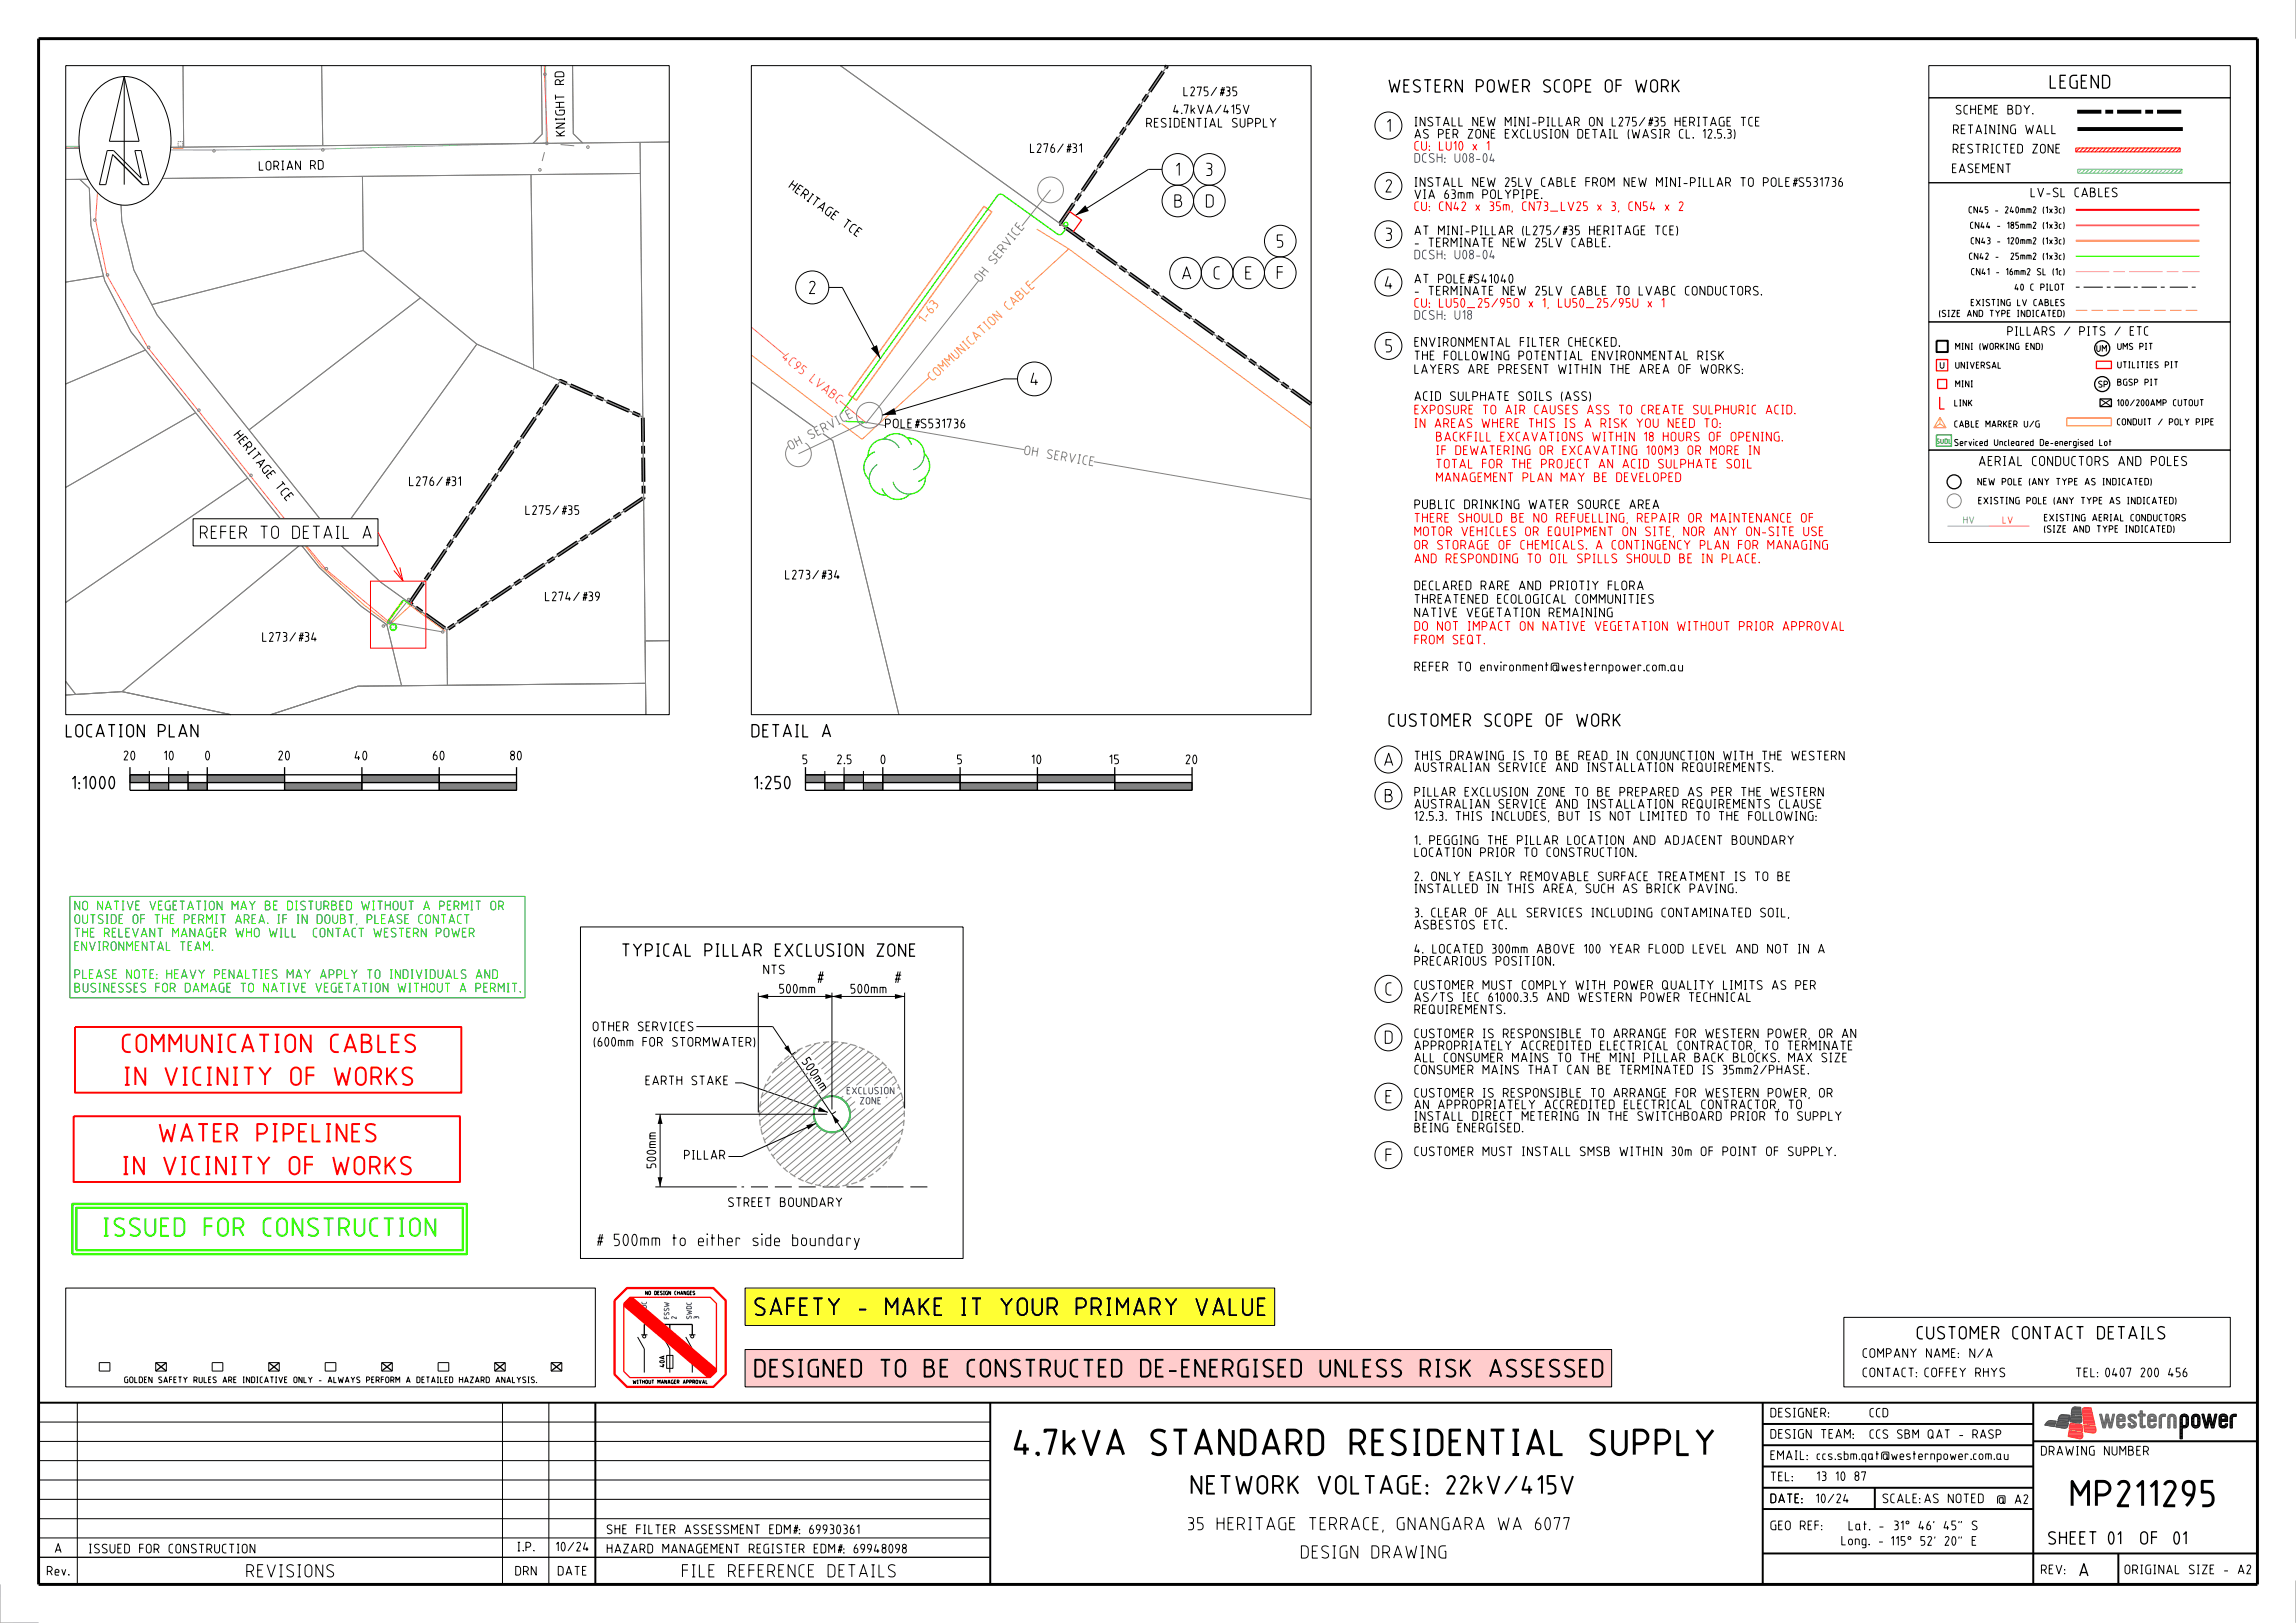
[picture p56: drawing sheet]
<svg xmlns="http://www.w3.org/2000/svg" width="594mm" height="420mm" viewBox="0 0 594 420" stroke-linecap="round" stroke-linejoin="round" font-family="sans-serif">
<defs><g id="words">
<g font-size="7">
<text x="262.3" y="376.7">4.7kVA STANDARD RESIDENTIAL SUPPLY</text>
<text x="533.1" y="390">MP211295</text>
</g>
<g font-size="5" fill="#f00">
<text x="31.6" y="272.5">COMMUNICATION CABLES</text>
<text x="32.1" y="281">IN VICINITY OF WORKS</text>
<text x="41.1" y="295.6">WATER PIPELINES</text>
<text x="31.7" y="304.1">IN VICINITY OF WORKS</text>
</g>
<text font-size="5" fill="#3f0" x="26.6" y="320">ISSUED FOR CONSTRUCTION</text>
<text font-size="5" x="292.2" y="386.7">NETWORK VOLTAGE: 22kV/415V</text>
<g font-size="4.8">
<text x="195.2" y="340.6">SAFETY - MAKE IT YOUR PRIMARY VALUE</text>
<text x="195.2" y="356.5">DESIGNED TO BE CONSTRUCTED DE-ENERGISED UNLESS RISK ASSESSED</text>
</g>
<text font-size="3.6" x="530.3" y="23">LEGEND</text>
<g font-size="3.5">
<text x="359.2" y="24">WESTERN POWER SCOPE OF WORK</text>
<text x="358.8" y="34.2">1</text>
<text x="304.2" y="45.6">1</text>
<text x="311.9" y="45.6">3</text>
<text x="303.8" y="53.8">B</text>
<text x="311.9" y="53.8">D</text>
<text x="358.4" y="49.9">2</text>
<text x="330.3" y="64.1">5</text>
<text x="358.4" y="62.4">3</text>
<text x="209.3" y="76.1">2</text>
<text x="305.8" y="72.4">A</text>
<text x="314" y="72.4">C</text>
<text x="322.1" y="72.4">E</text>
<text x="330.3" y="72.3">F</text>
<text x="358.2" y="74.9">4</text>
<text x="358.4" y="91.2">5</text>
<text x="266.6" y="99.8">4</text>
<text x="51.7" y="139.5">REFER TO DETAIL A</text>
<text x="17" y="190.8">LOCATION PLAN</text>
<text x="194.4" y="190.8">DETAIL A</text>
<text x="359.2" y="188.1">CUSTOMER SCOPE OF WORK</text>
<text x="358.1" y="198.3">A</text>
<text x="18.6" y="204.3">1:1000</text>
<text x="195.1" y="204.3">1:250</text>
<text x="358.2" y="207.7">B</text>
<text x="160.9" y="247.6">TYPICAL PILLAR EXCLUSION ZONE</text>
<text x="358.4" y="257.7">C</text>
<text x="358.2" y="270.2">D</text>
<text x="358.4" y="285.5">E</text>
<text x="358.4" y="300.7">F</text>
<text x="495.9" y="346.6">CUSTOMER CONTACT DETAILS</text>
<text x="291.8" y="396.1">35 HERITAGE TERRACE, GNANGARA WA 6077</text>
<text x="529.9" y="399.7">SHEET</text>
<text x="545.3" y="399.7">01</text>
<text x="555.2" y="399.7">OF01</text>
<text x="321.1" y="403.4">DESIGN DRAWING</text>
<text x="537.9" y="408">A</text>
<text x="63.7" y="408.2">REVISIONS</text>
<text x="176.4" y="408.2">FILE REFERENCE DETAILS</text>
</g>
<g font-size="3.3">
<text x="211.2" y="254.5">#</text>
<text x="231.2" y="254.5">#</text>
<text x="154.2" y="322.5"># 500mm to either side boundary</text>
</g>
<text font-size="2.6" x="511.9" y="120.6">AERIAL CONDUCTORS AND POLES</text>
<g font-size="2.5">
<text x="146" y="22" transform="rotate(-91 146 22)">RD</text>
<text x="303.5" y="29.5">4.7kVA/415V</text>
<text x="306.2" y="24.9">L275/#35</text>
<text x="506" y="29.6">SCHEME BDY.</text>
<text x="146.2" y="35.2" transform="rotate(-91 146.2 35.2)">KNI GHT</text>
<text x="296.5" y="33">RESIDENTIAL SUPPLY</text>
<text x="365.9" y="35.9">AS PER ZONE EXCLUSION DETAIL (WASIR CL. 12.5.3)</text>
<text x="365.9" y="32.7">INSTALL NEW MINI-PILLAR ON L275/#35 HERITAGE TCE</text>
<text x="505.3" y="34.7">RETAINING WALL</text>
<text x="266.5" y="39.6">L276/#31</text>
<text x="505.2" y="39.7">RESTRICTED ZONE</text>
<text x="67" y="44.2" transform="rotate(-1 67 44.2)">LORI A N</text>
<text x="80.3" y="44" transform="rotate(-1 80.3 44)">RD</text>
<text x="505" y="44.8">EASEMENT</text>
<text x="203.9" y="48.6" transform="rotate(36 203.9 48.6)">HERI T A GE</text>
<text x="365.9" y="51.5">VIA 63mm POLYPIPE.</text>
<text x="365.9" y="48.4">INSTALL NEW 25LV CABLE FROM NEW MINI-PILLAR TO POLE#S531736</text>
<text x="525.3" y="51.1">LV-SL CABLES</text>
<text x="217.7" y="58.5" transform="rotate(36 217.7 58.5)">T CE</text>
<text x="365.9" y="64">- TERMINATE NEW 25LV CABLE.</text>
<text x="365.9" y="60.9">AT MINI-PILLAR (L275/#35 HERITAGE TCE)</text>
<text x="365.9" y="76.5">- TERMINATE NEW 25LV CABLE TO LVABC CONDUCTORS.</text>
<text x="365.9" y="73.4">AT POLE#S41040</text>
<text x="365.9" y="89.7">ENVIRONMENTAL FILTER CHECKED.</text>
<text x="365.9" y="93.2">THE FOLLOWING POTENTIAL ENVIRONMENTAL RISK</text>
<text x="365.9" y="96.7">LAYERS ARE PRESENT WITHIN THE AREA OF WORKS:</text>
<text x="365.9" y="103.7">ACID SULPHATE SOILS (ASS)</text>
<text x="60.3" y="112.7" transform="rotate(51 60.3 112.7)">HERI T A GE</text>
<text x="229" y="110.8">POLE#S531736</text>
<text x="71" y="125.9" transform="rotate(51 71 125.9)">T CE</text>
<text x="105.8" y="125.8">L276/#31</text>
<text x="365.9" y="131.7">PUBLIC DRINKING WATER SOURCE AREA</text>
<text x="135.9" y="133.3">L275/#35</text>
<text x="203.1" y="150">L273/#34</text>
<text x="141" y="155.6">L274/#39</text>
<text x="365.9" y="152.7">DECLARED RARE AND PRIOTIY FLORA</text>
<text x="365.9" y="159.7">NATIVE VEGETATION REMAINING</text>
<text x="365.9" y="156.2">THREATENED ECOLOGICAL COMMUNITIES</text>
<text x="67.8" y="166.1">L273/#34</text>
<text x="365.9" y="173.7">REFER TO environment@westernpower.com.au</text>
<text x="32" y="196.8">20</text>
<text x="42.4" y="196.8">10</text>
<text x="53.1" y="196.8">0</text>
<text x="72" y="196.8">20</text>
<text x="91.7" y="196.8">40</text>
<text x="112" y="196.8">60</text>
<text x="132" y="196.8">80</text>
<text x="207.6" y="197.8">5</text>
<text x="216.6" y="197.8">2.5</text>
<text x="227.8" y="197.8">0</text>
<text x="247.6" y="197.8">5</text>
<text x="266.9" y="197.8">10</text>
<text x="287" y="197.8">15</text>
<text x="306.7" y="197.8">20</text>
<text x="365.9" y="196.8">THIS DRAWING IS TO BE READ IN CONJUNCTION WITH THE WESTERN</text>
<text x="365.9" y="199.8">AUSTRALIAN SERVICE AND INSTALLATION REQUIREMENTS.</text>
<text x="365.9" y="209.3">AUSTRALIAN SERVICE AND INSTALLATION REQUIREMENTS CLAUSE</text>
<text x="365.9" y="206.2">PILLAR EXCLUSION ZONE TO BE PREPARED AS PER THE WESTERN</text>
<text x="365.9" y="212.4">12.5.3. THIS INCLUDES, BUT IS NOT LIMITED TO THE FOLLOWING:</text>
<text x="365.9" y="221.8">LOCATION PRIOR TO CONSTRUCTION.</text>
<text x="365.9" y="218.7">1. PEGGING THE PILLAR LOCATION AND ADJACENT BOUNDARY</text>
<text x="365.9" y="231.2">INSTALLED IN THIS AREA, SUCH AS BRICK PAVING.</text>
<text x="365.9" y="228">2. ONLY EASILY REMOVABLE SURFACE TREATMENT IS TO BE</text>
<text x="365.9" y="237.4">3. CLEAR OF ALL SERVICES INCLUDING CONTAMINATED SOIL,</text>
<text x="365.9" y="240.5">ASBESTOS ETC.</text>
<text x="365.9" y="249.9">PRECARIOUS POSITION.</text>
<text x="365.9" y="246.8">4. LOCATED 300mm ABOVE 100 YEAR FLOOD LEVEL AND NOT IN A</text>
<text x="197.5" y="252.1">NTS</text>
<text x="201.6" y="257.1">500mm</text>
<text x="220.1" y="257.1">500mm</text>
<text x="365.9" y="256.2">CUSTOMER MUST COMPLY WITH POWER QUALITY LIMITS AS PER</text>
<text x="365.9" y="262.4">REQUIREMENTS.</text>
<text x="365.9" y="259.3">AS/TS IEC 61000.3.5 AND WESTERN POWER TECHNICAL</text>
<text x="153.3" y="266.9">OTHER SERVICES</text>
<text x="365.9" y="268.7">CUSTOMER IS RESPONSIBLE TO ARRANGE FOR WESTERN POWER, OR AN</text>
<text x="153.6" y="270.9">(600mm FOR STORMWATER)</text>
<text x="207.3" y="274.8" transform="rotate(56 207.3 274.8)">5</text>
<text x="365.9" y="274.9">ALL CONSUMER MAINS TO THE MINI PILLAR BACK BLOCKS. MAX SIZE</text>
<text x="365.9" y="271.8">APPROPRIATELY ACCREDITED ELECTRICAL CONTRACTOR, TO TERMINATE</text>
<text x="167" y="280.9">EARTH STAKE</text>
<text x="208.3" y="276.2" transform="rotate(56 208.3 276.2)">0</text>
<text x="209.2" y="277.7" transform="rotate(56 209.2 277.7)">0 mm</text>
<text x="365.9" y="278">CONSUMER MAINS THAT CAN BE TERMINATED IS 35mm2/PHASE.</text>
<text x="365.9" y="287">AN APPROPRIATELY ACCREDITED ELECTRICAL CONTRACTOR, TO</text>
<text x="365.9" y="284">CUSTOMER IS RESPONSIBLE TO ARRANGE FOR WESTERN POWER, OR</text>
<text x="365.9" y="293">BEING ENERGISED.</text>
<text x="365.9" y="290">INSTALL DIRECT METERING IN THE SWITCHBOARD PRIOR TO SUPPLY</text>
<text x="365.9" y="299.2">CUSTOMER MUST INSTALL SMSB WITHIN 30m OF POINT OF SUPPLY.</text>
<text x="169.8" y="302.3" transform="rotate(-90 169.8 302.3)">500mm</text>
<text x="177" y="300.1">PILLAR</text>
<text x="188.4" y="312.4">STREET BOUNDARY</text>
<text x="481.9" y="351.4">COMPANY NAME: N/A</text>
<text x="481.9" y="356.4">CONTACT:COFFEY RHYS</text>
<text x="537" y="356.4">TEL:0407 200 456</text>
<text x="458" y="366.8">DESIGNER:</text>
<text x="458" y="377.8">EMAIL:ccs.sbm.qat@westernpower.com.au</text>
<text x="458" y="372.3">DESIGN TEAM:</text>
<text x="528" y="376.7">DRAWING NUMBER</text>
<text x="458" y="383.3">TEL:</text>
<text x="470" y="383.2">13 10 87</text>
<text x="458" y="389">DATE: 10/24</text>
<text x="458" y="389">DATE:</text>
<text x="487" y="389">SCALE:</text>
<text x="497.8" y="389">AS NOTED</text>
<text x="516.6" y="389.2">@ A2</text>
<text x="458" y="396">GEO REF:</text>
<text x="14.2" y="401.9">A</text>
<text x="23" y="402">ISSUED FOR CONSTRUCTION</text>
<text x="133.8" y="401.5">I.P.</text>
<text x="143.8" y="401.5">10/24</text>
<text x="157" y="397">SHE FILTER ASSESSMENT EDM#: 69930361</text>
<text x="157" y="402">HAZARD MANAGEMENT REGISTER EDM#: 69948098</text>
<text x="476.4" y="399.9">Long. -115° 52' 20&quot; E</text>
<text x="478.2" y="396">Lat. -31° 46' 45&quot; S</text>
<text x="12.1" y="407.7">Rev.</text>
<text x="133.3" y="407.7">DRN</text>
<text x="144.3" y="407.7">DATE</text>
<text x="528" y="407.4">REV:</text>
<text x="549.6" y="407.4">ORIGINAL SIZE - A2</text>
</g>
<g font-size="2.5" fill="#f00">
<text x="365.9" y="39">CU: LU10 x 1</text>
<text x="365.9" y="54.6">CU: CN42 x 35m, CN73_LV25 x 3, CN54 x 2</text>
<text x="365.9" y="79.6">CU: LU50_25/95O x 1, LU50_25/95U x 1</text>
<text x="365.9" y="107.2">EXPOSURE TO AIR CAUSES ASS TO CREATE SULPHURIC ACID.</text>
<text x="365.9" y="110.7">IN AREAS WHERE THIS IS A RISK YOU NEED TO:</text>
<text x="368.5" y="114.2">BACKFILL EXCAVATIONS WITHIN 18 HOURS OF OPENING.</text>
<text x="368.5" y="117.7">IF DEWATERING OR EXCAVATING 100M3 OR MORE IN</text>
<text x="368.4" y="124.7">MANAGEMENT PLAN MAY BE DEVELOPED</text>
<text x="368.6" y="121.2">TOTAL FOR THE PROJECT AN ACID SULPHATE SOIL</text>
<text x="365.9" y="135.2">THERE SHOULD BE NO REFUELLING, REPAIR OR MAINTENANCE OF</text>
<text x="365.9" y="142.2">OR STORAGE OF CHEMICALS. A CONTINGENCY PLAN FOR MANAGING</text>
<text x="365.9" y="138.7">MOTOR VEHICLES OR EQUIPMENT ON SITE, NOR ANY ON-SITE USE</text>
<text x="365.9" y="145.7">AND RESPONDING TO OIL SPILLS SHOULD BE IN PLACE.</text>
<text x="365.9" y="166.7">FROM SEQT.</text>
<text x="365.9" y="163.2">DO NOT IMPACT ON NATIVE VEGETATION WITHOUT PRIOR APPROVAL</text>
</g>
<g font-size="2.5" fill="#0028fa">
<text x="365.9" y="42.1">DCSH: U08-04</text>
<text x="365.9" y="67.1">DCSH: U08-04</text>
<text x="365.9" y="82.7">DCSH: U18</text>
</g>
<g font-size="2.5" fill="#828282">
<text x="257.4" y="68.6" transform="rotate(-51 257.4 68.6)">S ERV I CE</text>
<text x="253.7" y="73.2" transform="rotate(-51 253.7 73.2)">OH</text>
<text x="209.8" y="113.8" transform="rotate(-28 209.8 113.8)">S ERV I CE</text>
<text x="204.6" y="116.6" transform="rotate(-28 204.6 116.6)">OH</text>
<text x="264.9" y="117.7" transform="rotate(9 264.9 117.7)">OH</text>
<text x="270.7" y="118.6" transform="rotate(9 270.7 118.6)">S ERV I CE</text>
</g>
<g font-size="2.5" fill="#ffa032">
<text x="239.3" y="83.7" transform="rotate(-53 239.3 83.7)">1- 6</text>
<text x="242.2" y="80" transform="rotate(-53 242.2 80)">3</text>
<text x="261.1" y="80.5" transform="rotate(-43 261.1 80.5)">CA B LE</text>
<text x="241.4" y="98.8" transform="rotate(-43 241.4 98.8)">COMMUNI CA T I ON</text>
</g>
<g font-size="2.5" fill="#f66">
<text x="202.1" y="92.9" transform="rotate(39 202.1 92.9)">4 C9</text>
<text x="206.4" y="96.3" transform="rotate(39 206.4 96.3)">5</text>
<text x="209.2" y="98.6" transform="rotate(39 209.2 98.6)">LV A B C</text>
</g>
<g font-size="2.5" fill="#090">
<text x="19.3" y="239.1">OUTSIDE OF THE PERMIT AREA. IF IN DOUBT, PLEASE CONTACT</text>
<text x="19.3" y="235.6">NO NATIVE VEGETATION MAY BE DISTURBED WITHOUT A PERMIT OR</text>
<text x="19.3" y="242.6">THE RELEVANT MANAGER WHO WILL CONTACT WESTERN POWER</text>
<text x="19.3" y="246.1">ENVIRONMENTAL TEAM.</text>
<text x="19.3" y="253.3">PLEASE NOTE: HEAVY PENALTIES MAY APPLY TO INDIVIDUALS AND</text>
<text x="19.3" y="256.8">BUSINESSES FOR DAMAGE TO NATIVE VEGETATION WITHOUT A PERMIT.</text>
</g>
<g font-size="2.4">
<text x="519.3" y="86.9">PILLARS / PITS / ETC</text>
<text x="483.7" y="366.8">CCD</text>
<text x="483.7" y="372.3">CCS SBM QAT - RASP</text>
</g>
<g font-size="1.9">
<text x="511.6" y="125.6">NEW POLE (ANY TYPE AS INDICATED)</text>
<text x="511.8" y="130.5">EXISTING POLE (ANY TYPE AS INDICATED)</text>
<text x="528.8" y="137.8">(SIZE AND TYPE INDICATED)</text>
<text x="528.8" y="134.9">EXISTING AERIAL CONDUCTORS</text>
</g>
<text font-size="1.9" fill="#39f" x="507.9" y="135.5">HV</text>
<text font-size="1.9" fill="#f66" x="518.1" y="135.5">LV</text>
<g font-size="1.9" fill="#0028fa">
<text x="219.1" y="283.2">EXCLUSION</text>
<text x="222.5" y="285.8">ZONE</text>
</g>
<g font-size="1.8">
<text x="509.3" y="55.2">CN45 - 240mm2 (1x3c)</text>
<text x="509.7" y="59.2">CN44 - 185mm2 (1x3c)</text>
<text x="509.9" y="63.2">CN43 - 120mm2 (1x3c)</text>
<text x="509.4" y="67.2">CN42 -</text>
<text x="510" y="71.2">CN41 - 16mm2 SL (1c)</text>
<text x="519.1" y="67.2">25mm2 (1x3c)</text>
<text x="521.2" y="75.2">40 C PILOT</text>
<text x="501.7" y="82">(SIZE AND TYPE INDICATED)</text>
<text x="509.9" y="79.2">EXISTING LV CABLES</text>
<text x="505.9" y="95.4">UNIVERSAL</text>
<text x="505.9" y="90.5">MINI (WORKING END)</text>
<text x="542.4" y="91">UM</text>
<text x="547.8" y="90.5">UMS PIT</text>
<text x="547.8" y="95.3">UTILITIES PIT</text>
<text x="505.9" y="100.2">MINI</text>
<text x="542.9" y="100.3">SP</text>
<text x="547.8" y="99.8">BGSP PIT</text>
<text x="505.6" y="105.2">LINK</text>
<text x="547.7" y="105.1">100/200AMP CUTOUT</text>
<text x="505.6" y="110.6">CABLE MARKER U/G</text>
<text x="547.7" y="110">CONDUIT / POLY PIPE</text>
<text x="505.6" y="115.4">Serviced Uncleared De-energised Lot</text>
</g>
<text font-size="1.6" x="32.2" y="357.9">GOLDEN SAFETY RULES ARE INDICATIVE ONLY - ALWAYS PERFORM A DETAILED HAZARD ANALYSIS.</text>
<text font-size="1.3" fill="#329932" x="501" y="114.8">SUDL</text>
<g font-size="1.3" fill="#0028fa">
<text x="167.3" y="341.1" transform="rotate(-90 167.3 341.1)">SWDC</text>
<text x="169.2" y="341.1" transform="rotate(-90 169.2 341.1)">1</text>
<text x="173.1" y="341.3" transform="rotate(-90 173.1 341.3)">FSSW</text>
<text x="175" y="341.3" transform="rotate(-90 175 341.3)">2</text>
<text x="178.9" y="341.3" transform="rotate(-90 178.9 341.3)">SWDC</text>
<text x="180.8" y="341.3" transform="rotate(-90 180.8 341.3)">3</text>
</g>
<text font-size="1.3" x="171.9" y="353.8" transform="rotate(-90 171.9 353.8)">40A</text>
<g font-size="1" fill="#39f">
<text x="23.2" y="38">200kVA/22000V</text>
<text x="24.2" y="39.1">&quot;LORIAN&quot;</text>
<text x="24.2" y="36.9">EXISTING</text>
</g>
<g font-size="1">
<text x="167" y="335.1">NO DESIGN CHANGES</text>
<text x="163.7" y="358.1">WITHOUT MANAGER APPROVAL</text>
</g>
</g></defs>
<path d="M17 333.3h137v25.6h-137zM25.7 352.6h2.7v2.2h-2.7zM40.3 352.6h2.7v2.2h-2.7zM54.9 352.6h2.7v2.2h-2.7zM69.5 352.6h2.7v2.2h-2.7zM84.1 352.6h2.8v2.2h-2.8zM98.7 352.6h2.8v2.2h-2.8zM113.3 352.6h2.8v2.2h-2.8zM128 352.6h2.7v2.2h-2.7zM142.6 352.6h2.7v2.2h-2.7z" fill="none" stroke="#000" stroke-width=".26"/>
<path d="M274.2 57.9l27.8-40.9M339.2 104.6l-65-46.7M106 156.1l39-57.6 21.3 9.4 .2 20.9-50.9 34.2-9.6-6.9" fill="none" stroke="#000" stroke-width="1" stroke-dasharray="6.3 1 2 1" stroke-linecap="butt"/>
<path d="M268.2 59.3l8.3 5.1M194.4 91.9l28.6 21.8 53.5-49.3 62.7 46.4M77.6 139.5l5.5 7.2 11 9.8 6.7 5.1 5.4-4.9 9 6.7M105.4 156.2l.8 .5" fill="none" stroke="#ffa032" stroke-width=".26"/>
<path d="M53.6 200.5h20v2h-20z" fill="#828282"/>
<path d="M53.6 200.5h20v2h-20z" fill="none" stroke="#000" stroke-width=".26"/>
<path d="M73.6 202.5h20v2h-20z" fill="#828282"/>
<path d="M73.6 202.5h20v2h-20z" fill="none" stroke="#000" stroke-width=".26"/>
<path d="M93.6 200.5h20v2h-20z" fill="#828282"/>
<path d="M93.6 200.5h20v2h-20z" fill="none" stroke="#000" stroke-width=".26"/>
<path d="M113.6 202.5h20v2h-20z" fill="#828282"/>
<path d="M113.6 202.5h20v2h-20z" fill="none" stroke="#000" stroke-width=".26"/>
<path d="M48.6 202.5h5v2h-5z" fill="#828282"/>
<path d="M48.6 202.5h5v2h-5z" fill="none" stroke="#000" stroke-width=".26"/>
<path d="M43.6 200.5h5v2h-5z" fill="#828282"/>
<path d="M43.6 200.5h5v2h-5z" fill="none" stroke="#000" stroke-width=".26"/>
<path d="M38.6 202.5h5v2h-5z" fill="#828282"/>
<path d="M38.6 202.5h5v2h-5z" fill="none" stroke="#000" stroke-width=".26"/>
<path d="M33.6 200.5h5v2h-5z" fill="#828282"/>
<path d="M33.6 200.5h5v2h-5zM179.1 349.1v6.1" fill="none" stroke="#000" stroke-width=".26"/>
<path d="M166.7 342.7h12.4" fill="none" stroke="#000" stroke-width=".34"/>
<path d="M228.4 200.5h20v2h-20z" fill="#828282"/>
<path d="M228.4 200.5h20v2h-20z" fill="none" stroke="#000" stroke-width=".26"/>
<path d="M248.4 202.5h20v2h-20z" fill="#828282"/>
<path d="M248.4 202.5h20v2h-20z" fill="none" stroke="#000" stroke-width=".26"/>
<path d="M268.4 200.5h20v2h-20z" fill="#828282"/>
<path d="M268.4 200.5h20v2h-20z" fill="none" stroke="#000" stroke-width=".26"/>
<path d="M288.4 202.5h20v2h-20z" fill="#828282"/>
<path d="M288.4 202.5h20v2h-20z" fill="none" stroke="#000" stroke-width=".26"/>
<path d="M223.4 202.5h5v2h-5z" fill="#828282"/>
<path d="M223.4 202.5h5v2h-5z" fill="none" stroke="#000" stroke-width=".26"/>
<path d="M218.4 200.5h5v2h-5z" fill="#828282"/>
<path d="M218.4 200.5h5v2h-5z" fill="none" stroke="#000" stroke-width=".26"/>
<path d="M213.4 202.5h5v2h-5z" fill="#828282"/>
<path d="M213.4 202.5h5v2h-5z" fill="none" stroke="#000" stroke-width=".26"/>
<path d="M208.4 200.5h5v2h-5z" fill="#828282"/>
<path d="M38.6 199.5v5M43.6 198.5v6M48.6 199.5v5M208.4 200.5h5v2h-5zM477 340.9h100v18h-100z" fill="none" stroke="#000" stroke-width=".26"/>
<g fill="none" stroke="#828282" stroke-width=".26">
<path d="M217.4 17l56.8 40.9 27.8-40.9-27.8 40.9zM17 38.4l30.5-.3-.2-21.1 .2 21.1 36-.4-.3-20.7 .3 20.7 54.4-.6 2.4-2.4-.2-17.7 .2 17.7-2.4 2.4 12.8-.1-2.4-2.4-.2-17.6 .2 17.6 2.4 2.4 22.4-.3-7.5 .1 1.3 129.1 6.2-.1-6.2 .1 .2 19-.1-8.1-74.4 .8-22.6 7.3 22.6-7.3 11.3-.1-3.8-15.8-6.6-4.8-10.9-10-4.8-6-46.2 38.1 28.2 5.9-28.2-5.9-14.6 .9 2.6-.2-2.6-3.4 2.6 3.4 12-.7 46.2-38.1-13.7-17.2-47.1 32.2 47.1-32.2-13.5-16.9-33.6 19.3 33.6-19.3-13-16.2-20.6 8.8 20.6-8.8-3.7-4.7-6.8-13.2-.3-1.3-9.8 1.6 9.8-1.6-3.3-13-.4-9.7-2.5-2.3h-3.6l148.7-1.5-.1-8.1zM26.1 39.3l1.1 1.9h-2.3zM27.4 36.8l.6 .1-.3 1.7h-.6zM27.8 36.3l-.5 2.8M46.1 37v.4M46.1 37.6v.2h.2M46.3 36.6h-.2v.2M46.5 36.6h.4M46.5 37.8h.4M47.1 36.6h.2v.2M47.3 37v.4"/>
<path d="M47.3 37.6v.2h-.2M140.9 39.4l-.6 2.3M145 37.4l3.6 .3M20.6 46.4l12.8-.1-2.3 2.4 .4 8.5 3.1 12.7 6 11.6 47.9 59.9 10.1 9.3 17 12.3 .1 14.4-11.8 .1-3.8-15.8-6.6-4.8-10.9-10-48.7-61-6.8-13.2-3.6-14.3-.4-9.7zM33.4 46.3l60.4-.7 .2 19.2-54.7 14-4.7-8.9-3.1-12.7-.4-8.5zM93.8 45.6l43.6-.4 .6 50.3-14.6-6.4-29.4-24.3zM137.4 45.2l28.3-.3 .6 63-28.3-12.4zM271.8 49.1l-47.8 60.5M274.2 57.9l65 46.7M39.3 78.8l54.7-14 14.8 12.3-44.4 34.1-23.8-29.7zM123.4 89.1l21.6 9.4-39 57.6-7.4-5.4-10.1-9.3-1.5-1.9zM145 98.5l21.3 9.4 .2 20.9-50.9 34.2-9.6-6.9z"/>
<path d="M194.4 98.9l21 15.1 17.2 70.9M64.4 111.2l44.4-34.1 14.6 12-36.4 50.4zM206.6 117.4l17.2-8.2 115.4 20M105.7 155.2l-4.8 6M100.9 161.2l-1.7 .8M100.9 161.2l13.6 2.3M115.6 163l50.9-34.2 .5 48-51.3 .6z"/>
<circle cx="141" cy="19.2" r=".34"/>
<circle cx="25.9" cy="38.1" r=".34"/>
<circle cx="38.9" cy="39" r=".33"/>
<circle cx="55.4" cy="39" r=".33"/>
<circle cx="83.5" cy="38.8" r=".33"/>
<circle cx="141.5" cy="37.1" r=".34"/>
<circle cx="152.1" cy="38.1" r=".33"/>
<circle cx="24.5" cy="56.9" r=".34"/>
<circle cx="139.7" cy="44" r=".34"/>
<circle cx="271.8" cy="49.1" r="3.3"/>
<circle cx="27.8" cy="71.2" r=".33"/>
<circle cx="38.5" cy="89.9" r=".34"/>
<circle cx="51.4" cy="106.2" r=".34"/>
<circle cx="206.6" cy="117.4" r="3.3"/>
<circle cx="224.9" cy="107.5" r="3.3"/>
<circle cx="75.2" cy="135.9" r=".33"/>
<circle cx="84.5" cy="147.2" r=".32"/>
<circle cx="105.7" cy="155.2" r=".33"/>
<circle cx="99.2" cy="162" r=".33"/>
<circle cx="101" cy="161" r=".33"/>
<circle cx="114.5" cy="163.5" r=".33"/>
</g>
<path d="M276.6 54.6l3.2 2.4-2.3 3.2-3.3-2.3zM106.2 155.7l.3 .2-.2 .4-.3-.2z" fill="none" stroke="#f00" stroke-width=".34"/>
<g fill="none" stroke="#28ff00" stroke-width=".34">
<path d="M275.9 59l-1 1.3a.97 .97 0 0 1-1.4 .3l-14-10.2a1.01 1.01 0 0 0-1.4 .2l-40.9 56.8a1.02 1.02 0 0 0 .8 1.6l5.8 .2M224.6 118.1a4.2 4.2 0 0 0 .3 6 4.2 4.2 0 0 0 4.4 4M226.3 116.9l-.7 .4-1 .8M234.7 113.3a4.2 4.2 0 0 1 4.4 4.1 4.3 4.3 0 0 1-1.5 7.2M234.7 113.3l1.1 1.8M234.7 113.3a4.3 4.3 0 0 0-6.1 .3 4.3 4.3 0 0 0-4 4.5M228.2 126.4l1.1 1.7M239.4 123.4a4.3 4.3 0 0 1-4 4.5 4.3 4.3 0 0 1-6 .2M106.2 156.1h.1M106.1 156.2l-.2 .1-1.5-1-4.2 5.7 .7 .2M101 162l-.1 .5 .6 .6M101.2 161.9l-.2 .1"/>
<path d="M101.4 162.9l.1 .2M102 161.6a.63 .63 0 0 1 .5 .4 .63 .63 0 0 1-.2 .7M102 161.6l.1 .2M102 161.6l-.4-.1-.4 .2-.2 .3M102.5 162.6l-.2 .4-.4 .2-.4-.1"/>
<circle cx="275.8" cy="58.1" r=".53"/>
</g>
<path d="M254.6 53.4l2 1.4-35.1 48.8-2-1.5zM104 155.6l.2 .1-3.5 4.9-.2-.1z" fill="none" stroke="#ffa032" stroke-width=".34"/>
<path d="M228.6 113.6a4.3 4.3 0 0 1 4 2.3M239.1 117.4a4.2 4.2 0 0 1-2.8 4.2M227 120.2a4.3 4.3 0 0 0-2.1 3.9M231 124.7a4.4 4.4 0 0 0 4.4 3.2M101.2 162.3l-.2 .3M101.4 161.6l.4 .2M101.6 162.7l.5 .3M102.4 162l-.2 .4" fill="none" stroke="#090" stroke-width=".26"/>
<path d="M24.4 38.1h2.7M25.4 39.7h.7" fill="none" stroke="#28ff00" stroke-width=".26"/>
<path d="M47.3 37.9v.5h-8.4l.1 .8" fill="none" stroke="#f66" stroke-width=".26" stroke-dasharray="3 1.1" stroke-linecap="butt"/>
<path d="M141.1 17l.2 20-57.8 1.6-28.1 .2h-16.5l-12.8-.9h-9.1" fill="none" stroke="#39f" stroke-width=".26"/>
<path d="M140.8 17l.8 20.1M17 38.3h9M26 38.3l13 .9M26 38.3l-1.3 18.6 3 14.3 10.6 18.8 36.8 46.1 9.2 11.2 16.6 13.9M194.4 84.6l29.4 24.6" fill="none" stroke="#f66" stroke-width=".26"/>
<path d="M33.6 198.5v6h100v-6M53.6 198.5v6M73.6 198.5v6M93.6 198.5v6M113.6 198.5v6M33.6 200.5h100M33.6 202.5h100" fill="none" stroke="#000" stroke-width=".34"/>
<path d="M192.8 333.3h137v9.7h-137z" fill="#ff3"/>
<path d="M192.8 333.3h137v9.7h-137z" fill="none" stroke="#000" stroke-width=".26"/>
<path d="M192.8 349.2h224.1v9.7h-224.1z" fill="#fcc"/>
<g fill="none" stroke="#000" stroke-width=".26">
<path d="M213.4 199.5v5M218.4 198.5v6M223.4 199.5v5M150.2 239.9h99v85.8h-99zM196.2 256.9v31M196.2 257.9h18.8M215.2 256.9v30.2M215.2 257.9h18.8M234 256.9v30M180.2 265.7h19.7l20.2 29.9M205.8 272.2l-.9 .7M169.5 288.3h44.5"/>
<path d="M170.8 288.3v18.8M190.2 280.2h1.9l22.1 7.6M211.1 290.7l-19.1 8.6h-3.5M216.3 287.6l-1 .7M169.5 307.1h21.1M165 346l1.7 3.1v6.1M165.9 345.4h1.6M171.6 346l1.7 3.1v6.1M172.5 350.7h1.6v3.4h-1.6zM172.5 345.4h1.6M177.4 346l1.7 3.1M178.3 345.4h1.6"/>
<path d="M192.8 349.2h224.1v9.7h-224.1zM10 368h246.2M10 373h246.2M10 378h246.2M20 363v47M130 363v47M142 363v47M564 372.2h.6M564 372h.6M564 371.7h.6M564 371.6h.6M564 371.4h.6"/>
<path d="M564 371.1h.6M564 371h.6M564 370.8h.6M564 370.5h.6M564 370.4h.6M564 370.2h.6M564 369.9h.6M564 369.8h.6M564 369.6h.6M564 369.3h1.7M564 369.2h2M564 369h2.1"/>
<path d="M564 368.7h.7M564 368.6h.6M564 368.4h.6M564 368.1h.6M564 368h.6M564 367.8h.6M564 367.5h.6M564 367.3h.6M564 367.2h.6M564 366.9h.6M564 366.7h.6M564.1 366.6h.8"/>
<path d="M564.2 366.3h1.8M564.3 366.2a1.1 1.1 0 0 1 1.2-.2 1.1 1.1 0 0 1 .7 1v1.5a1.1 1.1 0 0 1-1.6 .9v2.9h-.6v-5.4zM564.4 366.1h1.4M564.6 366.7l.4-.1 .5 .1 .1 1.8-.2 .4-.8-.2zM564.9 366h.4M565.2 366.6h.9M565.5 368.7h.7M565.5 366.7h.7M565.6 368.6h.6M565.6 368.4h.6M565.6 368.1h.6M565.6 368h.6"/>
<path d="M565.6 367.8h.6M565.6 367.5h.6M565.6 367.3h.6M565.6 367.2h.6M565.6 366.9h.6M567 368.7h.6M567 368.5h.6M567 368.3h.6M567 368.1h.6M567 367.9h.6M567 367.7h.6M567 367.5h.6"/>
<path d="M567 367.3h.6M567 367.1h.6M567 366.9h.6M567 366.7h.7M567.1 368.9h.7M567.1 366.5h2M567.2 369.1h1.8M567.2 366.3h1.7M567.3 366.2a1.11 1.11 0 0 1 1.2-.2 1.11 1.11 0 0 1 .7 1v1.5a1.1 1.1 0 0 1-1.1 1 1.1 1.1 0 0 1-1.1-1v-1.6zM567.3 369.3h1.6M567.5 366.1h1.2M567.6 366.7l.4-.1 .5 .1 .1 1.8-.2 .4-.8-.2z"/>
<path d="M567.7 369.5h.8M568.4 368.9h.7M568.5 366.7h.6M568.5 368.7h.7M568.6 368.5h.6M568.6 368.3h.6M568.6 368.1h.6M568.6 367.9h.6M568.6 367.7h.6M568.6 367.5h.6M568.6 367.3h.6M568.6 367.1h.6"/>
<path d="M568.6 366.9h.6M569.6 366h.6l.6 2.7 .5-2.7h.5l.7 2.6 .5-2.6h.5l-.7 3.5h-.7l-.5-2.1-.5 2.1h-.6zM569.6 366h.6M569.7 366.2h.5M569.7 366.4h.6M569.8 366.6h.5M569.8 366.8h.6M569.9 367h.5M569.9 367.2h.6M570 367.4h.5M570.1 367.6h.5M570.1 367.8h.5"/>
<path d="M570.1 368h.6M570.2 368.2h.5M570.2 368.4h.6M570.3 368.6h1M570.3 368.8h1M570.4 369h.9M570.4 369.2h.8M570.5 369.4h.6M570.9 368.4h.5M570.9 368.2h.5M570.9 368h.6M571 367.8h.5"/>
<path d="M571 367.6h.5M571 367.4h1.2M571.1 367.2h1M571.1 367h1M571.2 366.8h.8M571.2 366.6h.8M571.3 366.4h.7M571.3 366.2h.6M571.3 366h.6M571.6 367.6h.6M571.7 367.8h.6M571.7 368h.6"/>
<path d="M571.8 368.2h.5M571.9 368.4h.5M571.9 368.6h1M572 368.8h.9M572 369h.9M572.1 369.2h.7M572.1 369.4h.7M572.5 368.4h.5M572.6 368.2h.5M572.6 368h.5M572.6 367.8h.5M572.7 367.6h.5"/>
<path d="M572.7 367.4h.5M572.8 367.2h.5M572.8 367h.5M572.8 366.8h.5M572.9 366.6h.5M572.9 366.4h.5M573 366.2h.5M573 366h.5M574.1 368.6h.6M574.1 368.2h.6M574.1 368h.6M574.1 367.8h2.2"/>
<path d="M574.1 367.6h2.2M574.1 367.2h.6M574.1 368.4h.6M574.1 367.4h2.2M574.1 367h.6M574.1 366.8h.6M574.1 366.6h.8M574.1 368.8h.6M574.1 369h2.1M574.2 366.4h2M574.3 369.2h1.8M574.3 366.2l.7-.2a1.03 1.03 0 0 1 1.3 .8v1.1h-1.6v.7l.1 .3h.6l.3-.1v-.3h.6a1.12 1.12 0 0 1-1 1 1.12 1.12 0 0 1-1.2-.9v-1.8z"/>
<path d="M574.4 366.2h1.6M574.5 369.4h1.4M574.7 366.7l.8-.1 .2 .7h-1zM574.7 366h.9M575.5 366.6h.7M575.6 368.8h.7M575.7 367.2h.6M575.7 367h.6M575.7 366.8h.6M575.7 368.6h.6M576.9 369.5h.6M576.9 369.3h.6"/>
<path d="M576.9 369.1h.6M576.9 368.9h.6M576.9 368.7h.6M576.9 368.5h.6M576.9 368.3h.6M576.9 368.1h.6M576.9 367.9h.6M576.9 367.7h.6M576.9 367.5h.6M576.9 367.3h.6M576.9 367.1h.6M576.9 366.9h.7"/>
<path d="M577 366.7h.7M577.1 366.5h1.5M577.1 366.4a1.44 1.44 0 0 1 1.5-.4v.6h-.8l-.3 .3v2.6h-.6v-2.6zM577.2 366.3h1.4M577.5 366.1h1.1M10 383h246M10 388h246.2M10 393h246.2M10 398h246.2"/>
<circle cx="166.7" cy="345.8" r=".41"/>
<circle cx="173.3" cy="345.8" r=".41"/>
<circle cx="179.1" cy="345.8" r=".4"/>
</g>
<path d="M162.2 333.3h22.4l3.1 3.2v19.2l-3.1 3.2h-22.4l-3.2-3.2v-19.2z" fill="none" stroke="#f00" stroke-width=".59"/>
<path d="M161.4 337.3l1.6-1.6h20.8l1.5 1.6v17.6l-1.5 1.6h-20.8l-1.6-1.6z" fill="none" stroke="#f00" stroke-width=".34"/>
<path d="M208.4 198.5v6h100v-6M228.4 198.5v6M248.4 198.5v6M268.4 198.5v6M288.4 198.5v6M208.4 200.5h100M208.4 202.5h100M166.7 342.7v2.7M173.3 342.7v2.7M179.1 342.7v2.7M10 403h246" fill="none" stroke="#000" stroke-width=".34"/>
<g fill="none" stroke="#000" stroke-width=".51">
<path d="M10 363h574M154 363v47M256.2 363v47M456 363v47M456 368.5h70M456 374h70M456 379.5h70M526 363v47M526 373h58M456 385h70M456 390.5h70M485 385v5.5"/>
<path d="M456 402h128M548 402v8"/>
</g>
<path d="M10 10h574v400h-574z" fill="none" stroke="#000" stroke-width=".76" stroke-linecap="butt"/>
<g fill="none" stroke="#4d4d4d" stroke-width=".26">
<path d="M529 368.8h2.6M529.1 368.6h2.6M529.3 368.4h2.5M529.4 368.2h2.4M529.6 368l.2-.2a2.65 2.65 0 0 1 2.2 0l-.5 1.4-2.5-.4zM529.6 368h2.3M529.8 367.8h2.2M530.2 369h1.3M531.5 369.2h.1M531.9 369.1h3.1M532 369.3h2.8M532 368.9h3"/>
<path d="M532 368.7h3.1M532.1 368.5h3M532.2 368.3h2.9M532.2 368.1h2M532.3 367.8l2.8 .4a1.15 1.15 0 0 1-1.1 1.4l-2.2-.4zM532.3 367.9h.4M532.4 367.5h2.8M532.5 367.3h2.8M532.6 367.1h2.7M532.7 366.9h2.6M532.7 366.7h2.7M532.8 366.5h2.6"/>
<path d="M533 366.3l.6-.2 1.8 .2-.2 1.6-2.8-.4zM533 366.3h2.3M533.2 369.5h1.5M533.4 367.7h1.8M535 367.9h.2M535.2 367.9l.2-1.6-.2 1.6M535.6 367.8h3M535.6 367.6h3M535.6 367.4h3M535.7 367.2h2.9M535.7 367h2.8M535.7 366.8h2.8"/>
<path d="M535.7 366.6h2.8M535.8 366.3l2.7 .3 .1 1a.6 .6 0 0 1-.7 .6l-2.3-.3zM535.8 366.4h1M535.8 365.9h2.6M535.9 365.7h2.5M535.9 365.5h2.5M535.9 365.3h2.5M535.9 365.1h2.5M536 364.9h2.4M536 364.7h2.3M536.1 364.5h2.2M536.1 368h2.3"/>
<path d="M536.2 364.3h2.1M536.3 364.3l.5-.2 1.5 .1 .2 2-2.7-.2 .2-1.2zM536.6 364.1h.5M537.1 366.1h1.3M537.7 368.2h.5"/>
</g>
<g fill="none" stroke="#c60" stroke-width=".26">
<path d="M535.1 371.7h3.8M535.1 371.5h3.8M535.1 371.3h3.8M535.2 371.1h3.6M535.2 370.9h3.6M535.2 370.7h3.2M535.2 370.5h2M535.3 370.2l3.5 .6 .1 .8a.74 .74 0 0 1-.9 .7l-2.9-.6zM535.3 370.3h.7M535.3 369.8h3.4M535.3 369.6h3.4M535.4 369.4h3.3"/>
<path d="M535.4 369.2h3.3M535.4 369h3.3M535.4 368.8h3.3M535.5 368.6h2.2M535.5 368.5l.5-.2 2.7 .4 .1 1.7-3.5-.6zM535.7 368.4h.6M535.9 371.9h2.9M536 370h2.8M536.9 372.1h1.8M537.2 370.2h1.6M537.9 372.3h.5M538.4 370.4h.4"/>
<path d="M538.7 365.1h2.5M538.7 364.9h2.4M538.8 365.5h2.5M538.8 365.3h2.4M538.8 364.7h2.3M538.8 365.9h2.5M538.8 365.7h2.5M538.8 366.3h2.6M538.8 366.1h2.6M538.9 366.7h2.6M538.9 366.5h2.6M538.9 364.5h2.1"/>
<path d="M538.9 366.9h2.7M538.9 364.4l.5-.2 1.6 .1 1 4.5-3-.4-.3-3.4zM538.9 367.3h2.8M538.9 367.1h2.7M539 367.7h2.8M539 367.5h2.7M539 368.1h2.9M539 367.9h2.8M539 368.3h2.9M539.1 368.7l3 .5a1.26 1.26 0 0 1-.1 1.5l-.6 .2-2.1-.4zM539.1 369.1h2.7M539.1 368.9h1.2"/>
<path d="M539.1 364.3h1.4M539.2 369.5h3M539.2 369.3h2.9M539.2 369.9h3.1M539.2 369.7h3.1M539.2 370.1h3.1M539.3 370.3h3M539.4 370.5h2.8M539.8 368.5h2.1M540.6 370.7h1.4M541.4 368.7h.6"/>
</g>
<g fill="none" stroke="#666" stroke-width=".26">
<path d="M543.2 366h.5l.7 2.7 .5-2.7h.5l.6 2.6 .6-2.6h.5l-.8 3.5h-.6l-.6-2.1-.4 2.1h-.6zM543.2 366.1h.6M543.3 366.3h.5M543.3 366.5h.5M543.3 366.7h.6M543.4 366.9h.5M543.5 367.1h.5M543.5 367.3h.6M543.6 367.5h.5M543.6 367.7h.6M543.7 367.9h.5M543.7 368.1h.6"/>
<path d="M543.8 368.3h.5M543.8 368.5h.5M543.8 368.7h1.1M543.9 368.9h.9M543.9 369.1h.9M544 369.3h.7M544.4 368.5h.5M544.4 368.3h.5M544.5 368.1h.5M544.5 367.9h.5M544.5 367.7h.6M544.6 367.5h1.1"/>
<path d="M544.6 367.3h1.1M544.7 367.1h.9M544.7 366.9h.9M544.7 366.7h.9M544.8 366.5h.7M544.8 366.3h.7M544.8 366.1h.6M545.2 367.7h.6M545.3 367.9h.6M545.3 368.1h.6M545.4 368.3h.5M545.4 368.5h1.1"/>
<path d="M545.5 368.7h1M545.5 368.9h1M545.6 369.1h.8M545.6 369.3h.8M546.1 368.3h.5M546.1 368.1h.5M546.2 367.9h.5M546.2 367.7h.5M546.2 367.5h.5M546.3 367.3h.5M546.3 367.1h.5M546.4 366.9h.5"/>
<path d="M546.4 366.7h.5M546.5 366.5h.4M546.5 366.3h.5M546.6 366.1h.5M547.6 367.7h2.2M547.6 367.1h.6M547.6 368.7h.6M547.6 368.5h.6M547.6 368.3h.6M547.6 368.1h.6M547.6 367.9h.6M547.6 367.5h2.2"/>
<path d="M547.6 367.3h2.2M547.6 366.9h.6M547.6 366.7h.7M547.7 368.9h.7M547.7 366.5h2M547.7 369.1h2M547.8 366.3h1.8M547.9 366.2l.6-.2a.99 .99 0 0 1 1.3 .8v1.1h-1.6v.7l.2 .3h.5l.3-.4h.6a1.1 1.1 0 0 1-1 1 1.1 1.1 0 0 1-1.2-.9v-1.8zM547.9 369.3h1.6M548.1 366.1h1.3M548.2 369.5h1M548.3 366.7l.8-.1 .1 .7h-1z"/>
<path d="M549.1 368.9h.7M549.2 366.7h.6M549.2 367.1h.6M549.2 368.7h.6M549.2 368.5h.6M549.2 366.9h.6M550.5 368.7h.6M550.5 368.5h.6M550.5 366.9h.6M550.5 366.7h.7M550.6 368.9h.8M550.6 367.1h.7"/>
<path d="M550.6 366.5h2.1M550.7 367.3h.9M550.7 369.1h1.9M550.7 366.3a1.16 1.16 0 0 1 1.2-.3 1.16 1.16 0 0 1 .8 1h-.6v-.3l-.3-.1-.7 .1 .2 .4 1 .8a1 1 0 0 1 .2 1.4 1 1 0 0 1-1.4 .1 .97 .97 0 0 1-.6-1h.6l.1 .4 .2 .1 .7-.2-.1-.3-1.3-1.1-.2-.5zM550.7 366.3h1.9M550.8 367.5h1.1M550.9 369.3h1.5M550.9 366.1h1.4M551.1 367.7h1M551.4 367.9h1M551.4 369.5h.5M551.6 368.1h1"/>
<path d="M551.9 368.9h.8M551.9 368.3h.8M552.1 368.7h.6M552.1 368.5h.6M552.1 366.7h.6M552.1 366.9h.6M553.2 366.2h1.8M553.2 366.4h1.8M553.2 366h1.8M553.6 365.1h.6v.9h.8v.4h-.8v2.4l.3 .2 .5-.1v.5l-.6 .1a.6 .6 0 0 1-.8-.6v-2.5h-.4v-.4h.4zM553.6 368.6h.6M553.6 368.2h.6"/>
<path d="M553.6 368h.6M553.6 367.6h.6M553.6 369h.8M553.6 368.8h.6M553.6 368.4h.6M553.6 367.8h.6M553.6 367.4h.6M553.6 367.2h.6M553.6 367h.6M553.6 366.8h.6M553.6 366.6h.6M553.6 365.8h.6"/>
<path d="M553.6 365.6h.6M553.6 365.4h.6M553.6 365.2h.6M553.7 369.2h1.3M553.9 369.4h1.1M554.7 369h.3M555.6 367.2h.7M555.6 368.4h.6M555.6 367.4h2.2M555.6 367h.7M555.6 368.6h.6M555.6 368.2h.6"/>
<path d="M555.6 368h.6M555.6 367.8h2.2M555.6 367.6h2.2M555.7 368.8h.6M555.7 366.8h.6M555.7 366.6h.7M555.7 369h2M555.8 366.4h1.9M555.9 369.2h1.7M555.9 366.2l.6-.2a1.03 1.03 0 0 1 1.3 .8v1.1h-1.6v.7l.2 .3h.5l.3-.1v-.3h.6a1.12 1.12 0 0 1-1 1 1.12 1.12 0 0 1-1.2-.9v-1.8zM555.9 366.2h1.7M556.1 369.4h1.3"/>
<path d="M556.2 366h1.1M556.4 366.6h.7l.1 .7h-.9zM557.1 366.6h.7M557.2 368.8h.6M557.2 367.2h.6M557.2 367h.6M557.2 366.8h.6M557.2 368.6h.6M558.6 369.1h.6M558.6 367.7h.6M558.6 367.3h.6M558.6 367.1h.6"/>
<path d="M558.6 369.5h.6M558.6 369.3h.6M558.6 368.9h.6M558.6 368.7h.6M558.6 368.5h.6M558.6 368.3h.6M558.6 368.1h.6M558.6 367.9h.6M558.6 367.5h.6M558.6 366.9h.6M558.6 366.7h.7M558.7 366.5h1.5"/>
<path d="M558.8 366.4a1.44 1.44 0 0 1 1.4-.4v.6h-.8l-.2 .3v2.6h-.6v-2.6zM558.8 366.3h1.4M559.1 366.1h1.1M560.8 367.7h.6M560.8 367.1h.6M560.8 369.5h.6M560.8 369.3h.6M560.8 369.1h.6M560.8 368.9h.6M560.8 368.7h.6M560.8 368.5h.6M560.8 368.3h.6"/>
<path d="M560.8 368.1h.6M560.8 367.9h.6M560.8 367.5h.6M560.8 367.3h.6M560.8 366.9h.6M560.8 366.7h.7M560.9 366.5h2M561.1 366.3h1.7M561.1 366.2l.7-.2a1.03 1.03 0 0 1 1.2 .9v2.6h-.6v-2.6l-.4-.3h-.4l-.2 .3v2.6h-.6v-2.6zM561.3 366.1h1.2M562.3 366.7h.7M562.4 367.7h.6"/>
<path d="M562.4 367.1h.6M562.4 369.5h.6M562.4 369.3h.6M562.4 369.1h.6M562.4 368.9h.6M562.4 368.7h.6M562.4 368.5h.6M562.4 368.3h.6M562.4 368.1h.6M562.4 367.9h.6M562.4 367.5h.6M562.4 367.3h.6"/>
<path d="M562.4 366.9h.6"/>
</g>
<g fill="none" stroke="#828282" stroke-width=".26">
<path d="M594 0v10M206.9 275.5l-9.9 8.4M207 271.5l-7 6M208 276.6l-11.4 9.6M209 277.7l-12.5 10.6M210.1 278.7l-13.5 11.4M211 270.1l-13.1 11M213.9 269.6l-4 3.4M216.2 269.6l-5.5 4.6M218.3 269.8l-6.7 5.7M220.1 270.2l-7.6 6.5M221.8 270.8l-8.5 7.2"/>
<path d="M223.3 271.4l-9.4 8.1M224.8 272.2l-27.1 22.9M226.1 273l-27.7 23.5M227.3 274l-11.5 9.7M228.4 275l-6.9 5.9M229.4 276.1l-5.6 4.8M230.4 277.3l-4.3 3.6M231.2 278.5l-2.7 2.4M232 279.9l-1.2 1M210 280.7l-13.2 11.2M210.5 288.2l-11.4 9.7M210.8 289.9l-10.9 9.2"/>
<path d="M211.1 281.8l-13.9 11.7M211.6 291.2l-10.8 9.1M212.7 292.3l-10.9 9.1M214.2 292.9l-11.3 9.6M216.7 292.8l-12.6 10.6M218.2 283.7l-.7 .6M220.3 283.9l-1.6 1.3M221.2 285.1l-1.7 1.4M221.4 286.9l-1.5 1.2M223.7 286.9l-4.3 3.6M226 286.9l-20.6 17.4M229.6 283.9l-.4 .3"/>
<path d="M231.2 298.2l-8.9 7.5M232.8 294.9l-14 11.9M233.2 282.8l-26.4 22.3M233.6 284.4l-25.3 21.4M233.6 292.3l-17.6 14.8M233.9 286.1l-23.9 20.2M233.9 290l-20.1 17M234 288l-22.2 18.8M0 410v10h10M594 409v11"/>
</g>
<path d="M229.6 307.1h-37.8M239.9 307.1h-10.3" fill="none" stroke="#000" stroke-width=".26" stroke-dasharray="4.4 1.8" stroke-linecap="butt"/>
<circle cx="215.2" cy="288.3" r="4.7" fill="none" stroke="#093" stroke-width=".51"/>
<path d="M206.2 271.9a18.8 18.8 0 0 1 27.7 16.2 18.8 18.8 0 0 1-27.2 17 18.8 18.8 0 0 1-2.4-32" fill="none" stroke="#999" stroke-width=".34" stroke-dasharray="1.6 .8" stroke-linecap="butt"/>
<path d="M196.2 257.9l2.5-.7v1.3zM213.5 257.2l2.5 .7-2.5 .6zM215.2 257.9l2.5-.7v1.3zM231.5 257.2l2.5 .7-2.5 .6zM202.9 271.2l1-.7 .9 2.4zM170.8 288.3l.6 2.5h-1.3zM208.6 291.2l2.5-.5-2 1.6zM212 286.4l2.2 1.4-2.6-.2zM215.2 288.3l1.9 1.8-1 .7zM170.1 304.6h1.3l-.6 2.5z" fill="#000"/>
<path d="M19.4 265.8h99.9v17h-99.9zM19 288.9h100v17h-100z" fill="none" stroke="#f00" stroke-width=".51"/>
<path d="M18.7 311.6h102.1v12.9h-102.1zM19.8 312.5h99.9v11.1h-99.9z" fill="none" stroke="#3f0" stroke-width=".59"/>
<path d="M95.8 150.4h14.4v17.3h-14.4z" fill="none" stroke="#f00" stroke-width=".26"/>
<path d="M50 134.2h47.8v7.1h-47.8z" fill="#fff"/>
<g fill="none" stroke="#000" stroke-width=".26">
<path d="M300.6 43.8h-3.5l-18.8 11.9M50 134.2h47.8v7.1h-47.8z"/>
<circle cx="359.2" cy="32.5" r="3.5"/>
<circle cx="304.7" cy="43.8" r="4.1"/>
<circle cx="359.2" cy="48.1" r="3.5"/>
<circle cx="306.7" cy="70.7" r="4.1"/>
<circle cx="314.9" cy="70.6" r="4.1"/>
<circle cx="323" cy="70.6" r="4.1"/>
<circle cx="331.2" cy="70.6" r="4.1"/>
<circle cx="331.2" cy="62.4" r="4.1"/>
<circle cx="359.2" cy="73.1" r="3.5"/>
<circle cx="359.2" cy="60.6" r="3.5"/>
<circle cx="359.2" cy="89.5" r="3.5"/>
<circle cx="359.2" cy="196.5" r="3.5"/>
<circle cx="359.2" cy="205.9" r="3.5"/>
<circle cx="359.2" cy="255.9" r="3.5"/>
<circle cx="359.2" cy="268.4" r="3.5"/>
<circle cx="359.2" cy="283.8" r="3.5"/>
</g>
<path d="M97.8 137.7l6.4 12.6M103.4 146.8l.8 3.5-2.3-2.7" fill="none" stroke="#f00" stroke-width=".26"/>
<path d="M18.1 232h117.7v26.2h-117.7z" fill="none" stroke="#090" stroke-width=".26"/>
<path d="M280.8 53.1l.9 1.5-3.4 1.1z" fill="#000"/>
<g fill="#fff">
<path d="M229 108.3h20.6v2.5h-20.6z"/>
<path d="M203.7 90.9l14.5 11.6-1.6 2-14.5-11.6z"/>
<path d="M263.1 57.4l1.9 1.6-11.3 14.2-1.9-1.6z"/>
<path d="M265.3 115.2l17.9 3-.4 2.5-17.9-3z"/>
<path d="M203.4 114.4l16.1-8.5 1.2 2.2-16.1 8.5z"/>
<path d="M240.9 77.6l2 1.5-3.6 4.6-2-1.5z"/>
</g>
<g fill="none" stroke="#000" stroke-width=".26">
<path d="M499 17h78v8.3h-78zM499 25.3h78v22h-78z"/>
<circle cx="359.2" cy="298.9" r="3.5"/>
</g>
<path d="M537.5 33.4h27.2" fill="none" stroke="#000" stroke-width="1" stroke-linecap="butt"/>
<path d="M537.4 28.9h27.3" fill="none" stroke="#000" stroke-width="1" stroke-dasharray="6.3 1 2 1" stroke-linecap="butt"/>
<g fill="none" stroke="#f00" stroke-width=".26">
<path d="M537 38.3h27v1h-27zM538 38.3l-1 1M539 38.3l-1 1M540 38.3l-1 1M541 38.3l-1 1M542 38.3l-1 1M543 38.3l-1 1M544 38.3l-1 1M545 38.3l-1 1M546 38.3l-1 1M547 38.3l-1 1M548 38.3l-1 1"/>
<path d="M549 38.3l-1 1M550 38.3l-1 1M551 38.3l-1 1M552 38.3l-1 1M553 38.3l-1 1M554 38.3l-1 1M555 38.3l-1 1M556 38.3l-1 1M557 38.3l-1 1M558 38.3l-1 1M559 38.3l-1 1M560 38.3l-1 1"/>
<path d="M561 38.3l-1 1M562 38.3l-1 1M563 38.3l-1 1M564 38.3l-1 1"/>
</g>
<path d="M542 39.2l.1 .2z" fill-rule="evenodd" fill="#000"/>
<path d="M537.5 43.8h27v1h-27zM538.5 43.8l-1 1M539.5 43.8l-1 1M540.5 43.8l-1 1M541.5 43.8l-1 1M542.5 43.8l-1 1" fill="none" stroke="#00f0f0" stroke-width=".26"/>
<path d="M542.4 44.7l.2 .2z" fill-rule="evenodd" fill="#00f0f0"/>
<g fill="none" stroke="#00f0f0" stroke-width=".26">
<path d="M543.5 43.8l-1 1M544.5 43.8l-1 1M545.5 43.8l-1 1M546.5 43.8l-1 1M547.5 43.8l-1 1M548.5 43.8l-1 1M549.5 43.8l-1 1M550.5 43.8l-1 1M551.5 43.8l-1 1M552.5 43.8l-1 1M553.5 43.8l-1 1M554.5 43.8l-1 1"/>
<path d="M555.5 43.8l-1 1M556.5 43.8l-1 1M557.5 43.8l-1 1M558.5 43.8l-1 1M559.5 43.8l-1 1M560.5 43.8l-1 1M561.5 43.8l-1 1M562.5 43.8l-1 1M563.5 43.8l-1 1M564.5 43.8l-1 1"/>
</g>
<g fill="none" stroke="#000" stroke-width=".26">
<path d="M499 47.3h78v36h-78zM537 74.3h1M539 74.3h5M545 74.3h1M547 74.3h4.2M552 74.3h1M554 74.3h4M559 74.3h1M561.3 74.3h4.7M567 74.3h1M499 83.3h78v33.2h-78zM502 93.8v1a.48 .48 0 0 0 .4 .5 .48 .48 0 0 0 .5-.5v-1"/>
<path d="M499 116.5h78v23.9h-78zM543.3 103.2l2.9 2M546.2 103.2l-2.9 2"/>
</g>
<path d="M537 54.3h32" fill="none" stroke="#f00" stroke-width=".51"/>
<path d="M537 58.3h32" fill="none" stroke="#f0f" stroke-width=".51"/>
<path d="M537 62.3h32" fill="none" stroke="#f93" stroke-width=".51"/>
<path d="M537 66.3h32" fill="none" stroke="#3f0" stroke-width=".34"/>
<path d="M537 70.3h32" fill="none" stroke="#f0f" stroke-width=".26" stroke-dasharray="8.6 1.1 3 1.1" stroke-linecap="butt"/>
<path d="M537 80.3h32" fill="none" stroke="#f66" stroke-width=".26" stroke-dasharray="3 1.1" stroke-linecap="butt"/>
<path d="M534.7 108.2h11.5v2h-11.5z" fill="none" stroke="#f93" stroke-width=".34"/>
<path d="M501 93h2.9v3h-2.9zM501.3 98.2h2.3v2.3h-2.3zM542.4 93.5h3.8v1.9h-3.8zM501.8 102.7v3.2h1.3" fill="none" stroke="#f00" stroke-width=".34"/>
<path d="M501 88.2h2.9v2.9h-2.9z" fill="none" stroke="#000" stroke-width=".51"/>
<g fill="none" stroke="#000" stroke-width=".34">
<path d="M543.3 103.2h2.9v2h-2.9z"/>
<circle cx="543.9" cy="90.1" r="1.95"/>
<circle cx="543.9" cy="99.4" r="1.95"/>
<circle cx="505.6" cy="124.7" r="1.81"/>
</g>
<path d="M501.9 108l1.5 2.7h-3.1zM501.9 108v1.7M501.9 109.7l-1.6 1M501.9 109.7l1.5 1" fill="none" stroke="#ffa032" stroke-width=".26"/>
<path d="M501 112.6h3.9v2.9h-3.9z" fill="none" stroke="#329932" stroke-width=".34"/>
<circle cx="505.6" cy="129.6" r="1.82" fill="none" stroke="#828282" stroke-width=".26"/>
<path d="M503.9 136.2h10.6" fill="none" stroke="#39f" stroke-width=".26"/>
<path d="M514.5 136.2h10.5" fill="none" stroke="#f66" stroke-width=".26"/>
<path d="M239.7 96.9l26.3-24.4 1.7 1.8-26.3 24.5z" fill="#fff"/>
<g fill="none" stroke="#000" stroke-width=".26">
<path d="M214.4 74.4h3.5l9.9 18.4M263.2 98.1h-3.4l-31.6 9.3"/>
<circle cx="304.7" cy="52" r="4.1"/>
<circle cx="312.9" cy="52" r="4.1"/>
<circle cx="312.9" cy="43.8" r="4.1"/>
<circle cx="210.1" cy="74.4" r="4.3"/>
<circle cx="267.6" cy="98.1" r="4.4"/>
</g>
<path d="M225.3 90.1l1.6-.8 .9 3.5zM228.2 107.4l3.2-1.8 .5 1.7z" fill="#000"/>
<path d="M554.1 396.7a.87 .87 0 0 1 .9-.2 .87 .87 0 0 1 .6 .8v1.4a.88 .88 0 0 1-.9 .9 .88 .88 0 0 1-.9-.9v-1.4z" fill="none" stroke="#000" stroke-width=".34"/>
<path d="M161.4 337.3l1.6-1.6h.8l21.5 18.4v.8l-1.5 1.6h-.8l-21.6-18.4z" fill-rule="evenodd" fill="#f00"/>
<path d="M25.3 23a9.4 9.4 0 0 1 14.8 .8 21.3 21.3 0 0 1 0 25.3 9.5 9.5 0 0 1-15.5 0 21.3 21.3 0 0 1 0-25.3z" fill-rule="evenodd" fill="#fff"/>
<path d="M17 17h156.1v167.9h-156.1zM32.1 19.8l3.9 16.8h-7.7zM32.1 19.8v28M194.4 17h144.8v167.9h-144.8zM25.3 23a9.4 9.4 0 0 1 14.8 .8 21.3 21.3 0 0 1 0 25.3 9.5 9.5 0 0 1-15.5 0 21.3 21.3 0 0 1 0-25.3zM27.7 39h1.7l7.1 7.1-1.6-7.1h1.6l2 8.8h-1.6l-7.8-7.8-1.7 7.8h-1.7zM29.6 40.4l7.3 7.3" fill="none" stroke="#000" stroke-width=".26"/>
<path d="M40.3 352.6l2.7 2.2M43 352.6l-2.7 2.2M69.5 352.6l2.7 2.2M72.2 352.6l-2.7 2.2M98.7 352.6l2.8 2.2M101.5 352.6l-2.8 2.2M128 352.6l2.7 2.2M130.7 352.6l-2.7 2.2M142.6 352.6l2.7 2.2M145.3 352.6l-2.7 2.2" fill="none" stroke="#000" stroke-width=".34"/>
<use href="#words"/>
</svg>
